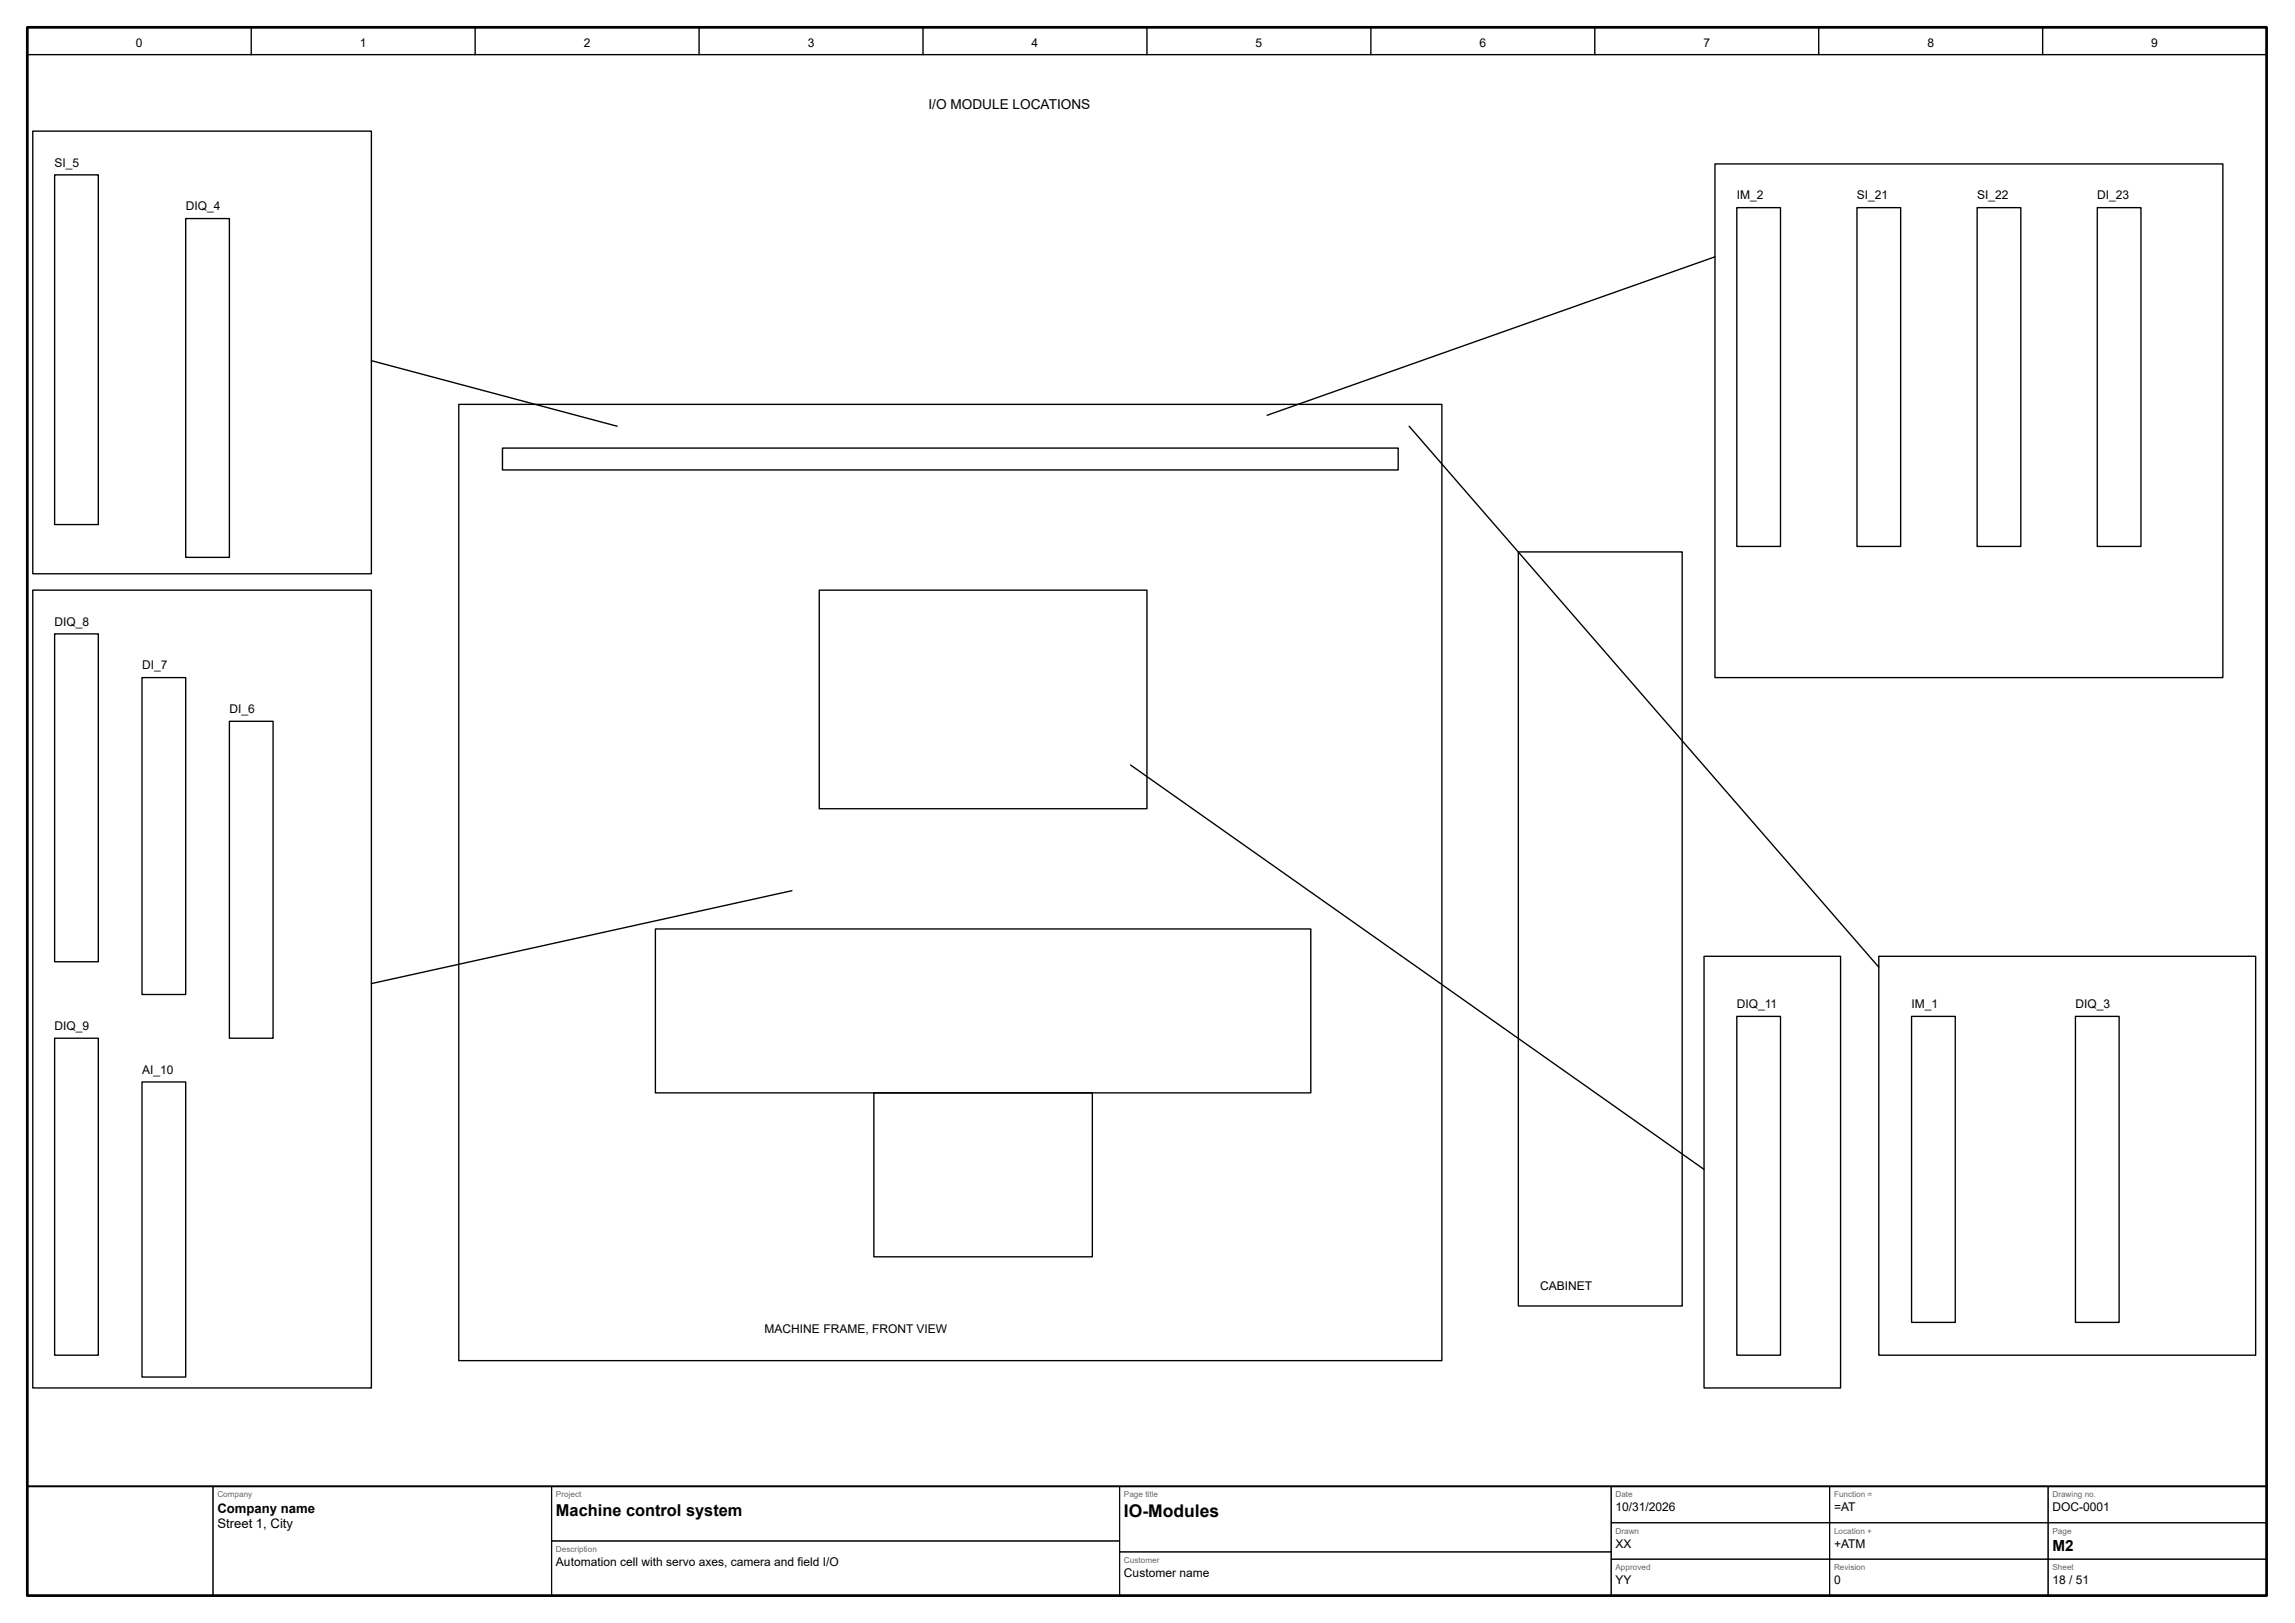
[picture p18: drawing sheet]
<svg xmlns="http://www.w3.org/2000/svg" width="420mm" height="297mm" viewBox="0 0 420 297" stroke-linecap="round" stroke-linejoin="round" font-family="sans-serif">
<defs><g id="words">
<text font-size="3.2" x="205.8" y="277.6">IO-Modules</text>
<text font-size="3" x="101.8" y="277.4">Machine control system</text>
<text font-size="2.8" x="375.8" y="283.9">M2</text>
<text font-size="2.5" x="170" y="20">I/O MODULE LOCATIONS</text>
<g font-size="2.4">
<text x="39.8" y="276.8">Company name</text>
<text x="39.8" y="279.6">Street 1, City</text>
</g>
<g font-size="2.2">
<text x="24.9" y="8.6">0</text>
<text x="65.9" y="8.6">1</text>
<text x="106.9" y="8.6">2</text>
<text x="147.9" y="8.6">3</text>
<text x="188.9" y="8.6">4</text>
<text x="229.9" y="8.6">5</text>
<text x="270.9" y="8.6">6</text>
<text x="311.9" y="8.6">7</text>
<text x="352.9" y="8.6">8</text>
<text x="393.9" y="8.6">9</text>
<text x="10" y="30.5">SI_5</text>
<text x="34" y="38.5">DIQ_4</text>
<text x="318" y="36.5">IM_2</text>
<text x="340" y="36.5">SI_21</text>
<text x="362" y="36.5">SI_22</text>
<text x="384" y="36.5">DI_23</text>
<text x="10" y="114.5">DIQ_8</text>
<text x="26" y="122.5">DI_7</text>
<text x="42" y="130.5">DI_6</text>
<text x="318" y="184.5">DIQ_11</text>
<text x="350" y="184.5">IM_1</text>
<text x="380" y="184.5">DIQ_3</text>
<text x="10" y="188.5">DIQ_9</text>
<text x="26" y="196.5">AI_10</text>
<text x="282" y="236">CABINET</text>
<text x="140" y="244">MACHINE FRAME, FRONT VIEW</text>
<text x="295.8" y="276.6">10/31/2026</text>
<text x="335.8" y="276.6">=AT</text>
<text x="375.8" y="276.6">DOC-0001</text>
<text x="101.8" y="286.6">Automation cell with servo axes, camera and field I/O</text>
<text x="295.8" y="283.3">XX</text>
<text x="335.8" y="283.3">+ATM</text>
<text x="205.8" y="288.6">Customer name</text>
<text x="295.8" y="289.9">YY</text>
<text x="335.8" y="289.9">0</text>
<text x="375.8" y="289.9">18 / 51</text>
</g>
<g font-size="1.5" fill="#666">
<text x="39.8" y="274">Company</text>
<text x="101.8" y="274">Project</text>
<text x="205.8" y="274">Page title</text>
<text x="295.8" y="274">Date</text>
<text x="335.8" y="274">Function =</text>
<text x="375.8" y="274">Drawing no.</text>
<text x="295.8" y="280.7">Drawn</text>
<text x="335.8" y="280.7">Location +</text>
<text x="375.8" y="280.7">Page</text>
<text x="101.8" y="284">Description</text>
<text x="205.8" y="286">Customer</text>
<text x="295.8" y="287.3">Approved</text>
<text x="335.8" y="287.3">Revision</text>
<text x="375.8" y="287.3">Sheet</text>
</g>
</g></defs>
<path d="M5 5h410v287h-410z" fill="none" stroke="#000" stroke-width=".5"/>
<g fill="none" stroke="#000" stroke-width=".25">
<path d="M5 10h410M46 5v5M87 5v5M128 5v5M169 5v5M210 5v5M251 5v5M292 5v5M333 5v5M374 5v5M6 24h62v81h-62zM10 32h8v64h-8z"/>
<path d="M314 30h93v94h-93zM318 38h8v62h-8zM340 38h8v62h-8zM362 38h8v62h-8zM384 38h8v62h-8zM34 40h8v62h-8zM314 47l-82 29M68 66l45 12M84 74h180v175h-180zM258 78l86 99M92 82h164v4h-164zM6 108h62v146h-62z"/>
<path d="M10 116h8v60h-8zM150 108h60v40h-60zM278 101h30v138h-30zM26 124h8v58h-8zM42 132h8v58h-8zM207 140l105 74M120 170h120v30h-120zM145 163l-77 17M312 175h25v79h-25zM344 175h69v73h-69zM10 190h8v58h-8zM26 198h8v54h-8z"/>
<path d="M160 200h40v30h-40zM318 186h8v62h-8zM350 186h8v56h-8zM380 186h8v56h-8z"/>
</g>
<path d="M5 272h410" fill="none" stroke="#000" stroke-width=".35"/>
<g fill="none" stroke="#000" stroke-width=".18">
<path d="M5 272h34v20h-34zM39 272h62v20h-62zM101 272h104v10h-104zM205 272h90v12h-90zM295 272h40v6.7h-40zM295 278.7h40v6.6h-40zM335 272h40v6.7h-40zM335 278.7h40v6.6h-40zM375 272h40v6.7h-40zM375 278.7h40v6.6h-40zM101 282h104v10h-104zM205 284h90v8h-90z"/>
<path d="M295 285.3h40v6.7h-40zM335 285.3h40v6.7h-40zM375 285.3h40v6.7h-40z"/>
</g>
<use href="#words"/>
</svg>
